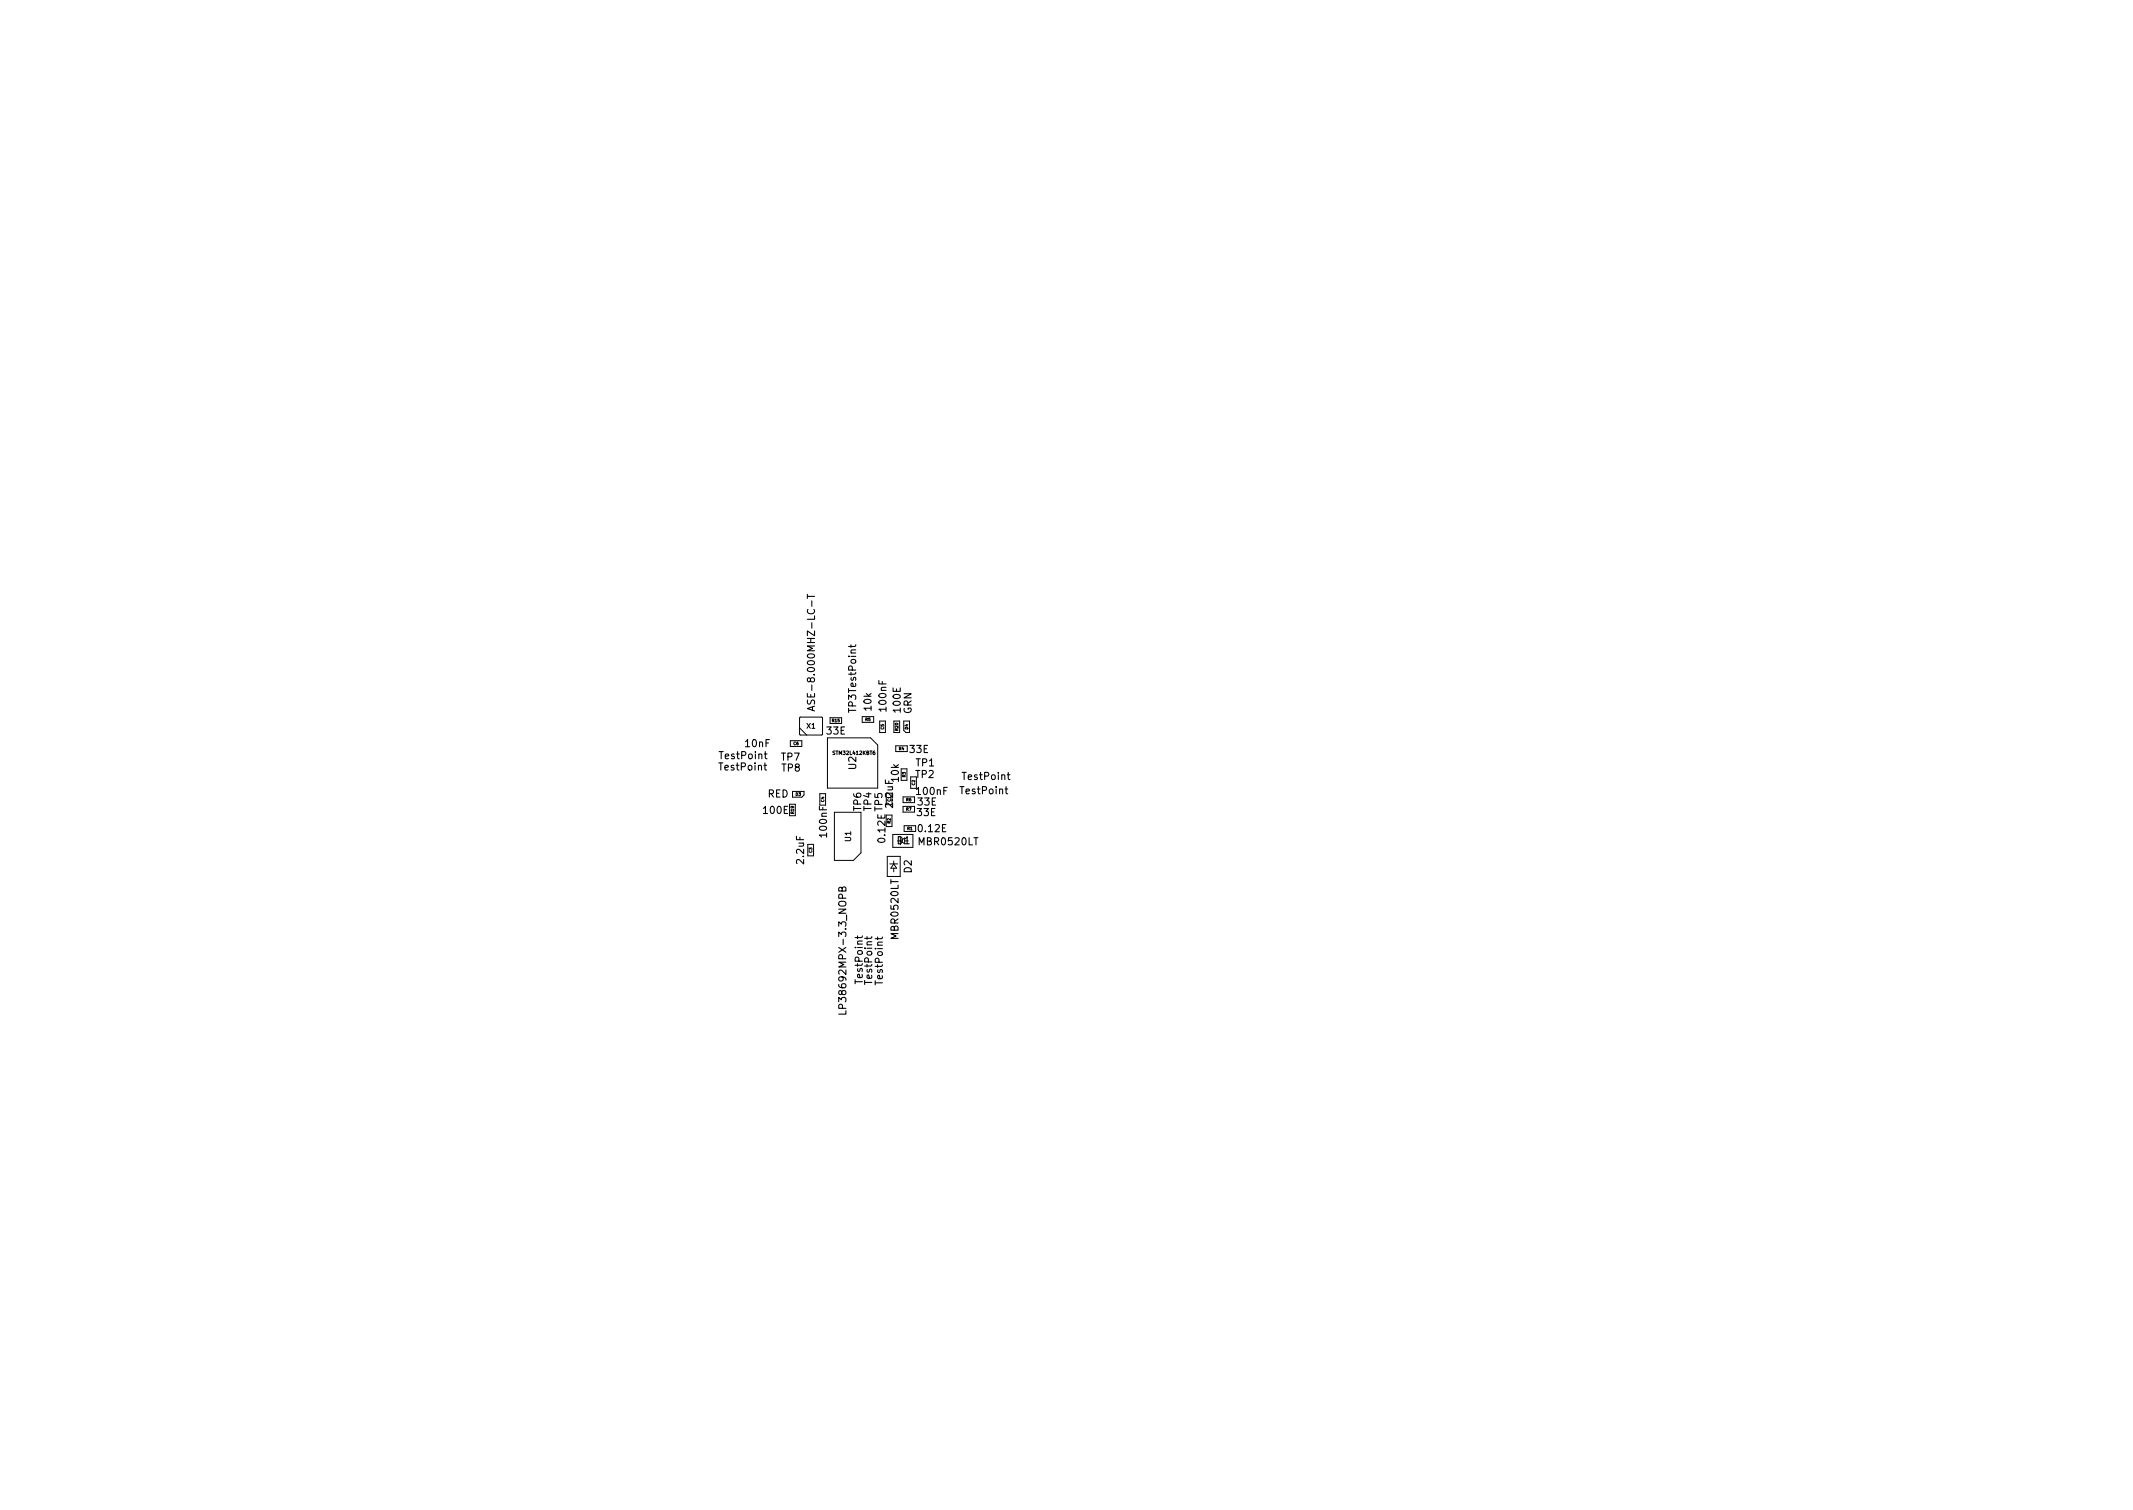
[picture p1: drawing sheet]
<svg xmlns="http://www.w3.org/2000/svg" width="297mm" height="210mm" viewBox="0 0 297 210" stroke-linecap="round" stroke-linejoin="round" font-family="sans-serif">
<defs><g id="words">
<g font-size="1.4">
<text x="113.5" y="97.6" transform="rotate(-90 113.5 97.6)">ASE-8.000MHZ-LC-T</text>
<text x="119.2" y="99.2" transform="rotate(-90 119.2 99.2)">TP3 TestPoint</text>
<text x="121.4" y="98.9" transform="rotate(-90 121.4 98.9)">10k</text>
<text x="123.4" y="98.9" transform="rotate(-90 123.4 98.9)">100nF</text>
<text x="125.4" y="99.1" transform="rotate(-90 125.4 99.1)">100E</text>
<text x="126.9" y="99.4" transform="rotate(-90 126.9 99.4)">GRN</text>
<text x="100.3" y="107.3">TestPoint</text>
<text x="100.3" y="105.7">TestPoint</text>
<text x="103.8" y="104">10nF</text>
<text x="108.8" y="105.9">TP7</text>
<text x="108.9" y="107.4">TP8</text>
<text x="115.2" y="102.3">33E</text>
<text x="119.2" y="107.1" transform="rotate(-90 119.2 107.1)">U2</text>
<text x="126.7" y="104.8">33E</text>
<text x="127.6" y="106.7">TP1</text>
<text x="106.4" y="113.3">100E</text>
<text x="106.9" y="111">RED</text>
<text x="119.9" y="112.9" transform="rotate(-90 119.9 112.9)">TP6</text>
<text x="121.4" y="112.9" transform="rotate(-90 121.4 112.9)">TP4</text>
<text x="122.9" y="112.9" transform="rotate(-90 122.9 112.9)">TP5</text>
<text x="124.4" y="112.4" transform="rotate(-90 124.4 112.4)">2.2uF</text>
<text x="125.2" y="108.8" transform="rotate(-90 125.2 108.8)">10k</text>
<text x="127.5" y="108.3">TP2</text>
<text x="127.7" y="110.7">100nF</text>
<text x="127.7" y="113.6">33E</text>
<text x="127.8" y="112.2">33E</text>
<text x="133.8" y="110.6">TestPoint</text>
<text x="134.1" y="108.6">TestPoint</text>
<text x="115.2" y="116.5" transform="rotate(-90 115.2 116.5)">100nF</text>
<text x="123.3" y="117.2" transform="rotate(-90 123.3 117.2)">0.12E</text>
<text x="124.9" y="117.5">D1</text>
<text x="128" y="115.9">0.12E</text>
<text x="128" y="117.7">MBR0520LT</text>
<text x="112" y="120.2" transform="rotate(-90 112 120.2)">2.2uF</text>
<text x="127" y="121.5" transform="rotate(-90 127 121.5)">D2</text>
<text x="125.1" y="130.6" transform="rotate(-90 125.1 130.6)">MBR0520LT</text>
<text x="120.1" y="136.8" transform="rotate(-90 120.1 136.8)">TestPoint</text>
<text x="121.5" y="136.9" transform="rotate(-90 121.5 136.9)">TestPoint</text>
<text x="122.9" y="137" transform="rotate(-90 122.9 137)">TestPoint</text>
<text x="117.8" y="140.3" transform="rotate(-90 117.8 140.3)">LP38692MPX-3.3_NOPB</text>
</g>
<text font-size="1.1" x="118.5" y="117.2" transform="rotate(-90 118.5 117.2)">U1</text>
<text font-size="1" x="112.3" y="101.4">X1</text>
<text font-size=".7" x="116.1" y="105.1">STM32L412KBT6</text>
<g font-size=".6">
<text x="115.9" y="100.5">R15</text>
<text x="120.5" y="100.4">R5</text>
<text x="123.1" y="101.6" transform="rotate(-90 123.1 101.6)">C5</text>
<text x="125.1" y="101.7" transform="rotate(-90 125.1 101.7)">R20</text>
<text x="126.5" y="101.6" transform="rotate(-90 126.5 101.6)">D4</text>
<text x="110.5" y="103.7">C6</text>
<text x="125.2" y="104.4">R4</text>
<text x="110.6" y="113.3" transform="rotate(-90 110.6 113.3)">R19</text>
<text x="110.8" y="110.8">D3</text>
<text x="114.8" y="111.7" transform="rotate(-90 114.8 111.7)">C4</text>
<text x="124" y="111.6" transform="rotate(-90 124 111.6)">C1</text>
<text x="126.1" y="108.2" transform="rotate(-90 126.1 108.2)">R3</text>
<text x="126.2" y="112.9">R7</text>
<text x="126.2" y="111.6">R6</text>
<text x="127.4" y="109.3" transform="rotate(-90 127.4 109.3)">C2</text>
<text x="113.1" y="118.7" transform="rotate(-90 113.1 118.7)">C3</text>
<text x="124" y="114.7" transform="rotate(-90 124 114.7)">R2</text>
<text x="126.4" y="115.6">R1</text>
</g>
</g></defs>
<g fill="none" stroke="#000" stroke-width=".14">
<path d="M111.3 99.9l.1-.1h3l.1 .1v2.3l-.1 .1h-3l-.1-.1zM115.6 99.9h1.6v.8h-1.6zM120.1 99.8h1.6v.8h-1.6zM110 112h.8v1.6h-.8M110.1 103.1h1.6v.8h-1.6zM110.4 110.2h1.6v.5l-.3 .3h-1.3zM111.3 101.3l1 1M112.5 117.6h.8v1.6h-.8zM114.2 112.1v-1.6h.8v1.6M115.2 102.7h6l1 1v6h-7zM116.2 113.1h3.7v5.7l-1.1 1h-2.6zM122.5 100.4h.8v1.6h-.8z"/>
<path d="M123.4 113.5h.8v1.6h-.8M123.6 119.2h1.8v2.8h-1.8zM124.3 116.2h2.8v1.8h-2.8zM124.5 119.9v.4M124.5 100.4h.8v1.6h-.8zM125.5 107.1h.8v1.6h-.8M125.8 111h1.6v.8h-1.6zM125.9 100.4h.8v1.6h-.5l-.3-.3zM125.9 115h1.6v.8h-1.6zM126.3 103.8h-1.6v.8h1.6M126.8 108.2h.8v1.6h-.8zM127.4 112.3h-1.6v.8h1.6"/>
<path d="M123.9 120.3h1.1M124.5 120.9v.5M124.5 120.3l.4 .6h-.8z"/>
</g>
<path d="M112.4 82.8v.5M112.4 83h1M113.1 83.7v.7M113.1 98.4v.5M113.4 98.3l-1 .4 1 .3M117.3 123.7l.2-.2h.2l.1 .2v.4h-1l.1-.5 .2-.1 .1 .1 .1 .5M117.8 140.7v.5h-1" fill="none" stroke="#000" stroke-width=".15"/>
<use href="#words"/>
</svg>
